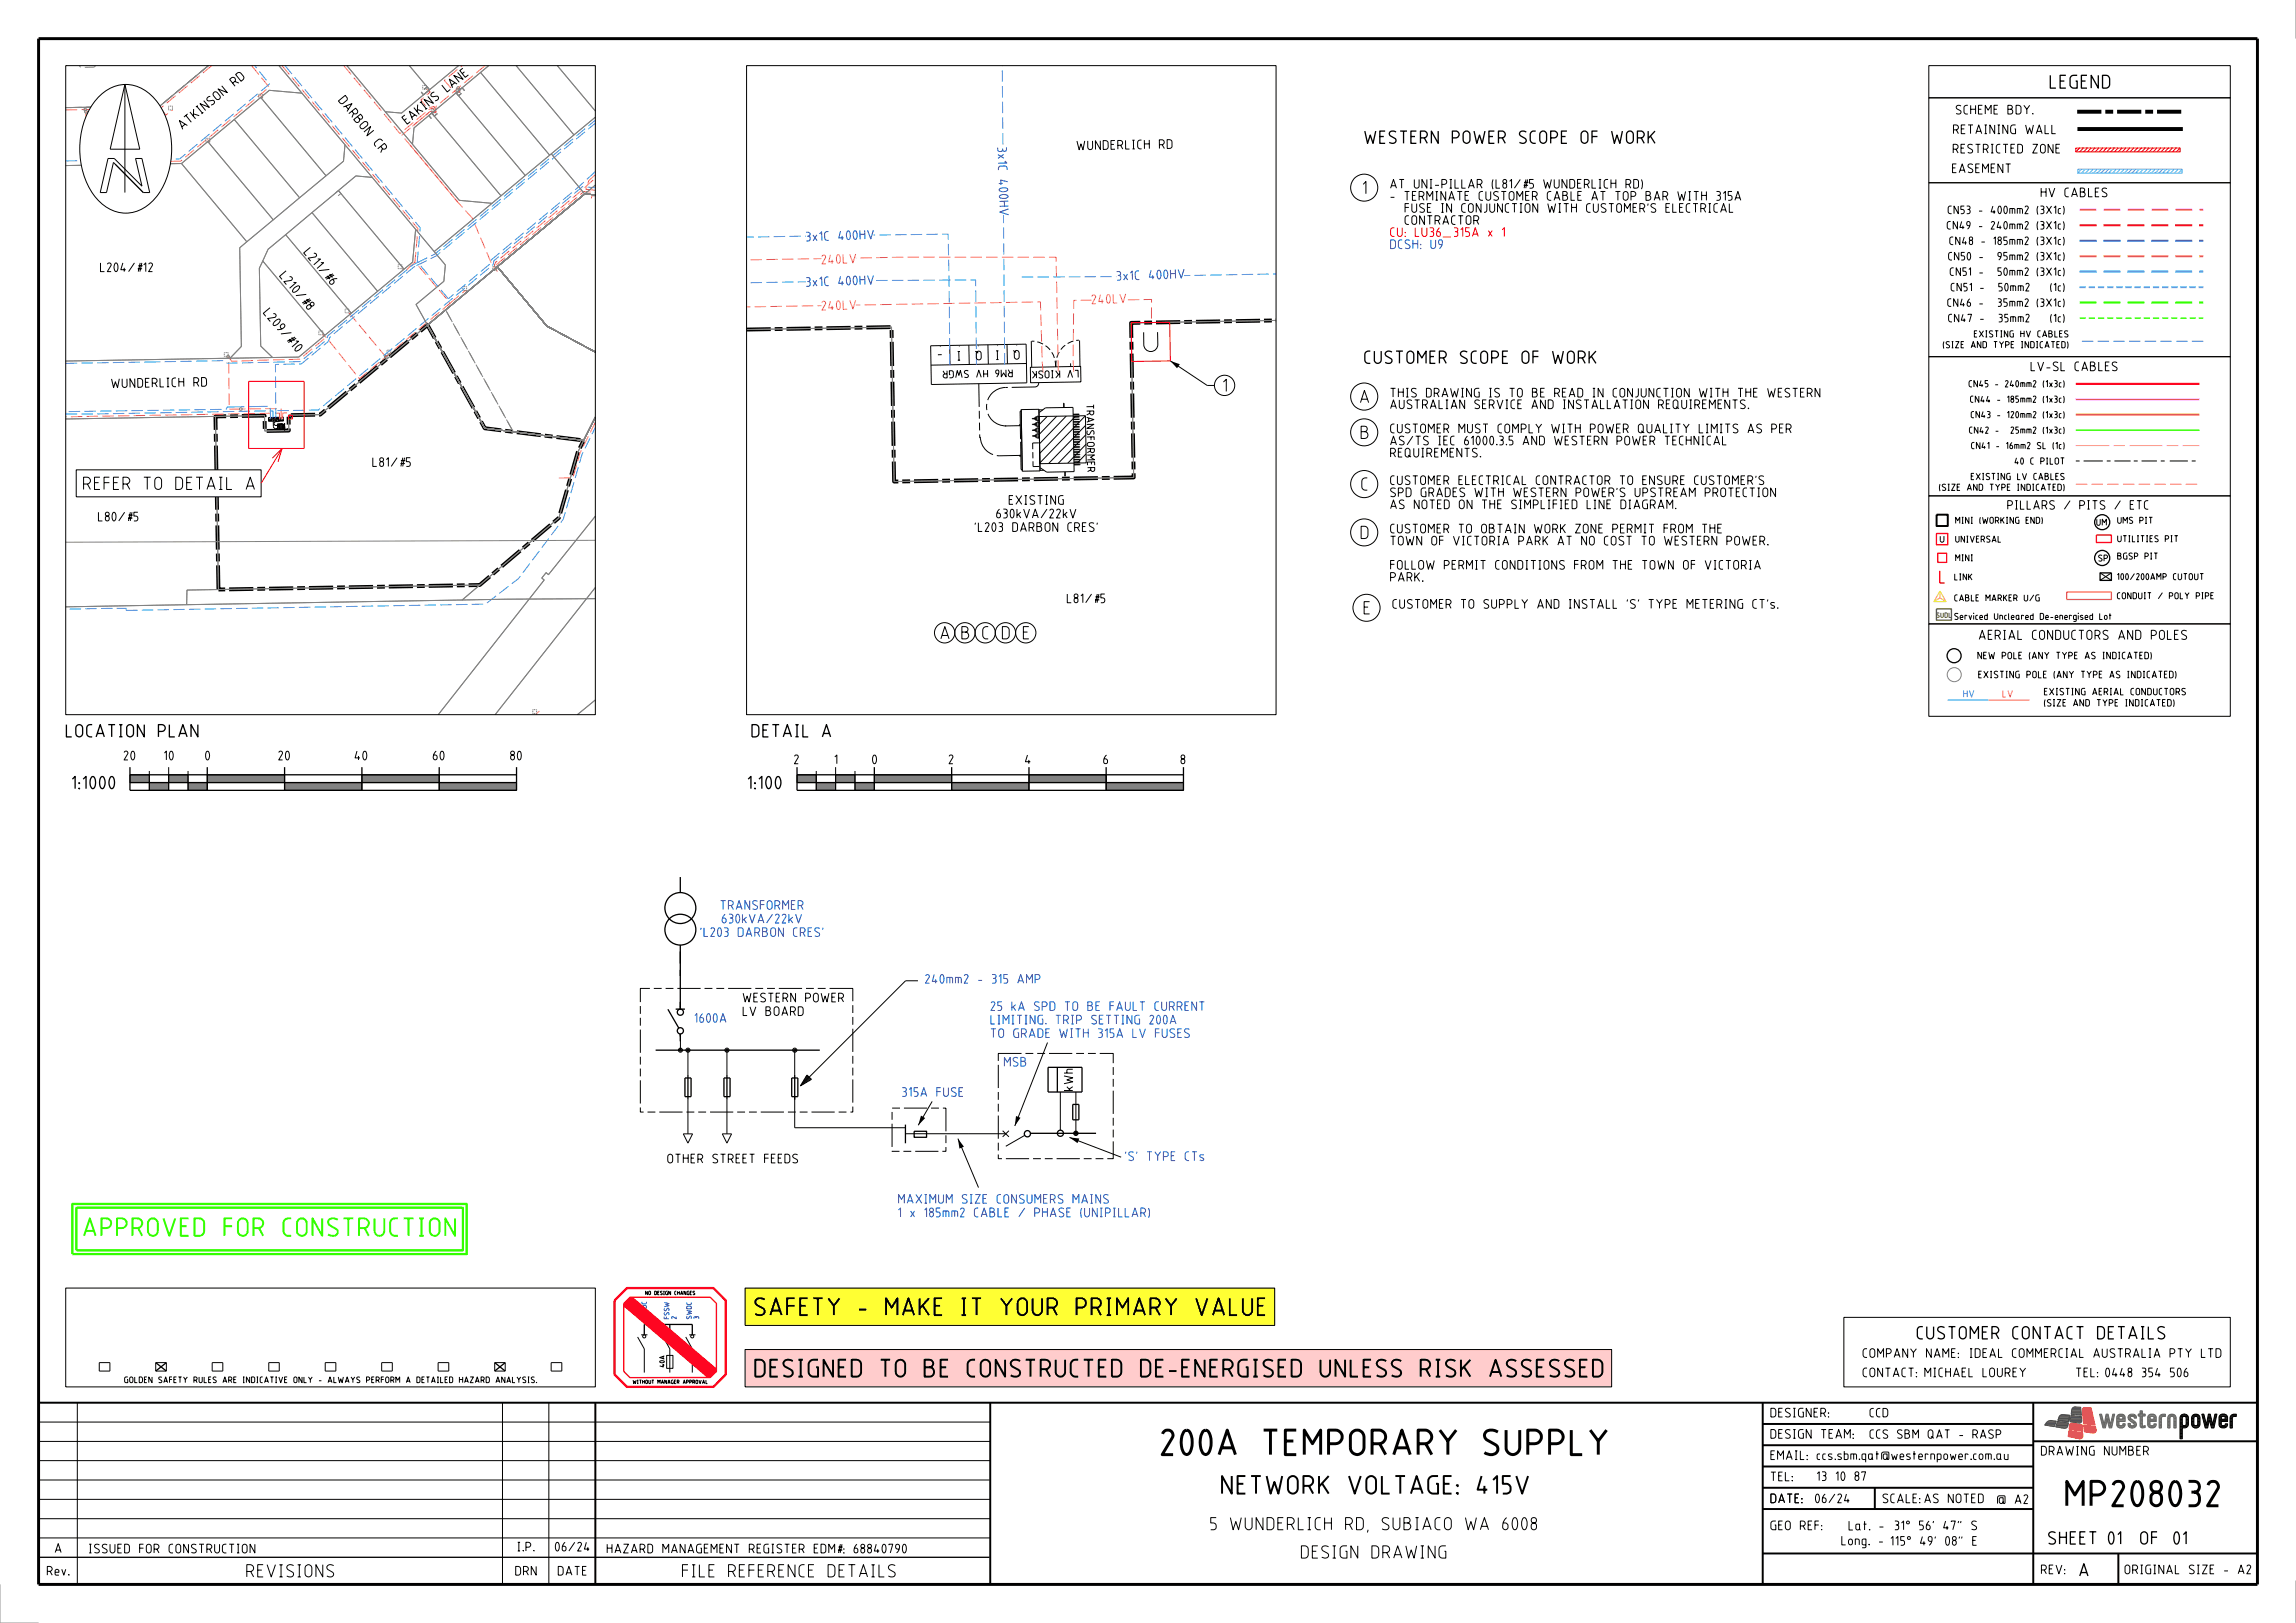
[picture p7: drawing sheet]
<svg xmlns="http://www.w3.org/2000/svg" width="594mm" height="420mm" viewBox="0 0 594 420" stroke-linecap="round" stroke-linejoin="round" font-family="sans-serif">
<defs><g id="words">
<g font-size="7">
<text x="286.1" y="376.7">200A TEMPORARY SUPPLY</text>
<text x="531.8" y="390">MP208032</text>
</g>
<text font-size="5" fill="#3f0" x="21.5" y="320">APPROVED FOR CONSTRUCTION</text>
<text font-size="5" x="298.5" y="386.7">NETWORK VOLTAGE: 415V</text>
<g font-size="4.8">
<text x="195.2" y="340.6">SAFETY - MAKE IT YOUR PRIMARY VALUE</text>
<text x="195.2" y="356.5">DESIGNED TO BE CONSTRUCTED DE-ENERGISED UNLESS RISK ASSESSED</text>
</g>
<text font-size="3.6" x="530.3" y="23">LEGEND</text>
<g font-size="3.5">
<text x="352.9" y="37.2">WESTERN POWER SCOPE OF WORK</text>
<text x="352.5" y="50.3">1</text>
<text x="352.9" y="94.2">CUSTOMER SCOPE OF WORK</text>
<text x="316.4" y="101.5">1</text>
<text x="351.8" y="104.4">A</text>
<text x="352" y="113.6">B</text>
<text x="21.5" y="126.8">REFER TO DETAIL A</text>
<text x="352.2" y="127">C</text>
<text x="352" y="139.5">D</text>
<text x="352.7" y="159">E</text>
<text x="243.2" y="165.5">A B C D E</text>
<text x="17" y="190.8">LOCATION PLAN</text>
<text x="194.4" y="190.8">DETAIL A</text>
<text x="18.6" y="204.3">1:1000</text>
<text x="193.4" y="204.3">1:100</text>
<text x="495.9" y="346.6">CUSTOMER CONTACT DETAILS</text>
<text x="297.2" y="396.1">5 WUNDERLICH RD, SUBIACO WA 6008</text>
<text x="529.9" y="399.7">SHEET</text>
<text x="545.3" y="399.7">01</text>
<text x="555.2" y="399.7">OF01</text>
<text x="321.1" y="403.4">DESIGN DRAWING</text>
<text x="537.9" y="408">A</text>
<text x="63.7" y="408.2">REVISIONS</text>
<text x="176.4" y="408.2">FILE REFERENCE DETAILS</text>
</g>
<text font-size="2.6" x="511.9" y="165.6">AERIAL CONDUCTORS AND POLES</text>
<g font-size="2.5">
<text x="60.8" y="22.5" transform="rotate(-39 60.8 22.5)">RD</text>
<text x="115.7" y="24" transform="rotate(-39 115.7 24)">LA NE</text>
<text x="87.4" y="26.1" transform="rotate(51 87.4 26.1)">DA RB ON</text>
<text x="506" y="29.6">SCHEME BDY.</text>
<text x="47.3" y="33.6" transform="rotate(-39 47.3 33.6)">A T KI NS ON</text>
<text x="105.4" y="32.3" transform="rotate(-39 105.4 32.3)">EA KI NS</text>
<text x="505.3" y="34.7">RETAINING WALL</text>
<text x="96.4" y="37.1" transform="rotate(51 96.4 37.1)">CR</text>
<text x="278.6" y="38.9" transform="rotate(-1 278.6 38.9)">WUNDERLI CH</text>
<text x="299.9" y="38.6" transform="rotate(-1 299.9 38.6)">RD</text>
<text x="505.2" y="39.7">RESTRICTED ZONE</text>
<text x="505" y="44.8">EASEMENT</text>
<text x="359.6" y="51.9">- TERMINATE CUSTOMER CABLE AT TOP BAR WITH 315A</text>
<text x="359.6" y="48.8">AT UNI-PILLAR (L81/#5 WUNDERLICH RD)</text>
<text x="528" y="51.1">HV CABLES</text>
<text x="361.3" y="58.2">CONTRACTOR</text>
<text x="361.3" y="55.1">FUSE IN CONJUNCTION WITH CUSTOMER'S ELECTRICAL</text>
<text x="78.4" y="65.5" transform="rotate(49 78.4 65.5)">L2</text>
<text x="25.9" y="70.4">L204/#12</text>
<text x="72.1" y="71.5" transform="rotate(49 72.1 71.5)">L2</text>
<text x="80.7" y="68.1" transform="rotate(49 80.7 68.1)">11/ #6</text>
<text x="74.4" y="74.2" transform="rotate(49 74.4 74.2)">10 / #8</text>
<text x="67.9" y="81.1" transform="rotate(49 67.9 81.1)">L2</text>
<text x="70.2" y="83.7" transform="rotate(49 70.2 83.7)">0</text>
<text x="71.4" y="85.1" transform="rotate(49 71.4 85.1)">9 / #10</text>
<text x="243.7" y="90.9" transform="rotate(179 243.7 90.9)">-</text>
<text x="248.5" y="90.8" transform="rotate(179 248.5 90.8)">I</text>
<text x="253.9" y="90.7" transform="rotate(179 253.9 90.7)">Q</text>
<text x="258.4" y="90.7" transform="rotate(179 258.4 90.7)">I</text>
<text x="263.8" y="90.6" transform="rotate(179 263.8 90.6)">Q</text>
<text x="28.8" y="100.4" transform="rotate(-1 28.8 100.4)">WUNDERLI CH</text>
<text x="50.1" y="100.1" transform="rotate(-1 50.1 100.1)">RD</text>
<text x="525.3" y="96.1">LV-SL CABLES</text>
<text x="359.6" y="105.9">AUSTRALIAN SERVICE AND INSTALLATION REQUIREMENTS.</text>
<text x="359.6" y="102.9">THIS DRAWING IS TO BE READ IN CONJUNCTION WITH THE WESTERN</text>
<text x="359.6" y="112.1">CUSTOMER MUST COMPLY WITH POWER QUALITY LIMITS AS PER</text>
<text x="359.6" y="118.4">REQUIREMENTS.</text>
<text x="359.6" y="115.3">AS/TS IEC 61000.3.5 AND WESTERN POWER TECHNICAL</text>
<text x="96.3" y="120.8">L81/#5</text>
<text x="359.6" y="125.5">CUSTOMER ELECTRICAL CONTRACTOR TO ENSURE CUSTOMER'S</text>
<text x="261" y="130.6">EXISTING</text>
<text x="359.6" y="131.8">AS NOTED ON THE SIMPLIFIED LINE DIAGRAM.</text>
<text x="359.6" y="128.6">SPD GRADES WITH WESTERN POWER'S UPSTREAM PROTECTION</text>
<text x="25.4" y="134.9">L80/#5</text>
<text x="252.1" y="137.6">'L203 DARBON CRES'</text>
<text x="257.7" y="134.1">630kVA/22kV</text>
<text x="359.6" y="141.2">TOWN OF VICTORIA PARK AT NO COST TO WESTERN POWER.</text>
<text x="359.6" y="138">CUSTOMER TO OBTAIN WORK ZONE PERMIT FROM THE</text>
<text x="359.6" y="147.4">FOLLOW PERMIT CONDITIONS FROM THE TOWN OF VICTORIA</text>
<text x="359.6" y="150.6">PARK.</text>
<text x="276" y="156.1">L81/#5</text>
<text x="360.2" y="157.5">CUSTOMER TO SUPPLY AND INSTALL 'S' TYPE METERING CT's.</text>
<text x="32" y="196.8">20</text>
<text x="42.4" y="196.8">10</text>
<text x="53.1" y="196.8">0</text>
<text x="72" y="196.8">20</text>
<text x="91.7" y="196.8">40</text>
<text x="112" y="196.8">60</text>
<text x="132" y="196.8">80</text>
<text x="205.4" y="197.8">2</text>
<text x="215.9" y="197.8">1</text>
<text x="225.6" y="197.8">0</text>
<text x="245.4" y="197.8">2</text>
<text x="265.2" y="197.8">4</text>
<text x="285.4" y="197.8">6</text>
<text x="305.4" y="197.8">8</text>
<text x="192.2" y="262.9">LV BOARD</text>
<text x="192.2" y="259.4">WESTERN POWER</text>
<text x="277.6" y="282.3" transform="rotate(-90 277.6 282.3)">kWh</text>
<text x="172.6" y="301.1">OTHER STREET FEEDS</text>
<text x="481.9" y="351.4">COMPANY NAME: IDEAL COMMERCIAL AUSTRALIA PTY LTD</text>
<text x="481.9" y="356.4">CONTACT:MICHAEL LOUREY</text>
<text x="537" y="356.4">TEL:0448 354 506</text>
<text x="458" y="366.8">DESIGNER:</text>
<text x="458" y="377.8">EMAIL:ccs.sbm.qat@westernpower.com.au</text>
<text x="458" y="372.3">DESIGN TEAM:</text>
<text x="528" y="376.7">DRAWING NUMBER</text>
<text x="458" y="383.3">TEL:</text>
<text x="470" y="383.2">13 10 87</text>
<text x="458" y="389">DATE: 06/24</text>
<text x="458" y="389">DATE:</text>
<text x="487" y="389">SCALE:</text>
<text x="497.8" y="389">AS NOTED</text>
<text x="516.6" y="389.2">@ A2</text>
<text x="458" y="396">GEO REF:</text>
<text x="14.2" y="401.9">A</text>
<text x="23" y="402">ISSUED FOR CONSTRUCTION</text>
<text x="133.8" y="401.5">I.P.</text>
<text x="143.6" y="401.5">06/24</text>
<text x="157" y="402">HAZARD MANAGEMENT REGISTER EDM#: 68840790</text>
<text x="476.4" y="399.9">Long. -115° 49' 08&quot; E</text>
<text x="478.2" y="396">Lat. -31° 56' 47&quot; S</text>
<text x="12.1" y="407.7">Rev.</text>
<text x="133.3" y="407.7">DRN</text>
<text x="144.3" y="407.7">DATE</text>
<text x="528" y="407.4">REV:</text>
<text x="549.6" y="407.4">ORIGINAL SIZE - A2</text>
</g>
<g font-size="2.5" fill="#0028fa">
<text x="258" y="38.1" transform="rotate(88 258 38.1)">3 x 1C</text>
<text x="258.3" y="46.5" transform="rotate(88 258.3 46.5)">4</text>
<text x="258.3" y="48.5" transform="rotate(88 258.3 48.5)">0</text>
<text x="258.4" y="50.3" transform="rotate(88 258.4 50.3)">0 HV</text>
<text x="208.5" y="62.5" transform="rotate(-2 208.5 62.5)">3 x 1C</text>
<text x="216.9" y="62.2" transform="rotate(-2 216.9 62.2)">4</text>
<text x="218.9" y="62.2" transform="rotate(-2 218.9 62.2)">0</text>
<text x="220.7" y="62.1" transform="rotate(-2 220.7 62.1)">0 HV</text>
<text x="359.6" y="64.4">DCSH: U9</text>
<text x="208.5" y="74.2" transform="rotate(-2 208.5 74.2)">3 x 1C</text>
<text x="216.9" y="74" transform="rotate(-2 216.9 74)">4</text>
<text x="218.9" y="73.9" transform="rotate(-2 218.9 73.9)">0</text>
<text x="220.7" y="73.8" transform="rotate(-2 220.7 73.8)">0 HV</text>
<text x="288.9" y="72.7" transform="rotate(-2 288.9 72.7)">3 x 1C</text>
<text x="297.2" y="72.4" transform="rotate(-2 297.2 72.4)">4</text>
<text x="299.3" y="72.3" transform="rotate(-2 299.3 72.3)">0</text>
<text x="301" y="72.3" transform="rotate(-2 301 72.3)">0 HV</text>
<text x="186.3" y="235.5">TRANSFORMER</text>
<text x="186.7" y="239">630kVA/22kV</text>
<text x="181.1" y="242.5">'L203 DARBON CRES'</text>
<text x="239.3" y="254.6">240mm2 - 315 AMP</text>
<text x="256.3" y="261.6">25 kA SPD TO BE FAULT CURRENT</text>
<text x="179.7" y="264.7">1600A</text>
<text x="256.3" y="268.6">TO GRADE WITH 315A LV FUSES</text>
<text x="256.3" y="265.1">LIMITING. TRIP SETTING 200A</text>
<text x="259.7" y="276">MSB</text>
<text x="233.4" y="283.9">315A FUSE</text>
<text x="291" y="300.4">'S' TYPE CTs</text>
<text x="232.3" y="311.5">MAXIMUM SIZE CONSUMERS MAINS</text>
<text x="232.3" y="315">1 x 185mm2 CABLE / PHASE (UNIPILLAR)</text>
</g>
<text font-size="2.5" fill="#f00" x="359.6" y="61.3">CU: LU36_315A x 1</text>
<g font-size="2.5" fill="#f66">
<text x="212.5" y="68.4" transform="rotate(-2 212.5 68.4)">2</text>
<text x="214.3" y="68.4" transform="rotate(-2 214.3 68.4)">4</text>
<text x="216.3" y="68.3" transform="rotate(-2 216.3 68.3)">0 LV</text>
<text x="212.5" y="80.4" transform="rotate(-2 212.5 80.4)">2</text>
<text x="214.3" y="80.3" transform="rotate(-2 214.3 80.3)">4</text>
<text x="216.3" y="80.2" transform="rotate(-2 216.3 80.2)">0 LV</text>
<text x="282.4" y="78.7" transform="rotate(-2 282.4 78.7)">2</text>
<text x="284.2" y="78.7" transform="rotate(-2 284.2 78.7)">4</text>
<text x="286.2" y="78.6" transform="rotate(-2 286.2 78.6)">0 LV</text>
</g>
<g font-size="2.4">
<text x="519.3" y="131.9">PILLARS / PITS / ETC</text>
<text x="483.7" y="366.8">CCD</text>
<text x="483.7" y="372.3">CCS SBM QAT - RASP</text>
</g>
<g font-size="2.2">
<text x="503.7" y="59.4">CN49 - 240mm2 (3X1c)</text>
<text x="503.9" y="55.4">CN53 - 400mm2 (3X1c)</text>
<text x="504.3" y="63.4">CN48 - 185mm2 (3X1c)</text>
<text x="504" y="67.4">CN50 -</text>
<text x="504.4" y="71.4">CN51 -</text>
<text x="515.5" y="67.4">95mm2 (3X1c)</text>
<text x="515.8" y="71.4">50mm2 (3X1c)</text>
<text x="504.7" y="75.4">CN51 -</text>
<text x="516.9" y="75.4">50mm2</text>
<text x="530.2" y="75.4">(1c)</text>
<text x="503.8" y="79.4">CN46 -</text>
<text x="504" y="83.4">CN47 -</text>
<text x="515.4" y="79.4">35mm2 (3X1c)</text>
<text x="516.5" y="83.4">35mm2</text>
<text x="530.1" y="83.4">(1c)</text>
</g>
<g font-size="2">
<text x="250.6" y="95.8" transform="rotate(179 250.6 95.8)">S WGR</text>
<text x="255.6" y="95.7" transform="rotate(179 255.6 95.7)">HV</text>
<text x="262" y="95.6" transform="rotate(179 262 95.6)">RM6</text>
<text x="274.2" y="95.8" transform="rotate(179 274.2 95.8)">KI OS K</text>
<text x="279" y="95.7" transform="rotate(179 279 95.7)">LV</text>
<text x="281" y="104.6" transform="rotate(89 281 104.6)">T RA NS FORMER</text>
</g>
<g font-size="1.9">
<text x="511.6" y="170.6">NEW POLE (ANY TYPE AS INDICATED)</text>
<text x="511.8" y="175.5">EXISTING POLE (ANY TYPE AS INDICATED)</text>
<text x="528.8" y="179.9">EXISTING AERIAL CONDUCTORS</text>
<text x="528.8" y="182.8">(SIZE AND TYPE INDICATED)</text>
</g>
<text font-size="1.9" fill="#39f" x="507.9" y="180.5">HV</text>
<text font-size="1.9" fill="#f66" x="518.1" y="180.5">LV</text>
<g font-size="1.8">
<text x="510.7" y="87.3">EXISTING HV CABLES</text>
<text x="502.7" y="90.1">(SIZE AND TYPE INDICATED)</text>
<text x="509.3" y="100.2">CN45 - 240mm2 (1x3c)</text>
<text x="509.7" y="104.2">CN44 - 185mm2 (1x3c)</text>
<text x="509.4" y="112.2">CN42 -</text>
<text x="509.9" y="108.2">CN43 - 120mm2 (1x3c)</text>
<text x="519.1" y="112.2">25mm2 (1x3c)</text>
<text x="510" y="116.2">CN41 - 16mm2 SL (1c)</text>
<text x="509.9" y="124.2">EXISTING LV CABLES</text>
<text x="521.2" y="120.2">40 C PILOT</text>
<text x="501.7" y="127">(SIZE AND TYPE INDICATED)</text>
<text x="505.9" y="135.5">MINI (WORKING END)</text>
<text x="542.4" y="136">UM</text>
<text x="547.8" y="135.5">UMS PIT</text>
<text x="505.9" y="140.4">UNIVERSAL</text>
<text x="547.8" y="140.3">UTILITIES PIT</text>
<text x="505.9" y="145.2">MINI</text>
<text x="542.9" y="145.3">SP</text>
<text x="547.8" y="144.8">BGSP PIT</text>
<text x="505.6" y="150.2">LINK</text>
<text x="505.6" y="155.6">CABLE MARKER U/G</text>
<text x="547.7" y="155">CONDUIT / POLY PIPE</text>
<text x="547.7" y="150.1">100/200AMP CUTOUT</text>
<text x="505.6" y="160.4">Serviced Uncleared De-energised Lot</text>
</g>
<text font-size="1.6" x="32.2" y="357.9">GOLDEN SAFETY RULES ARE INDICATIVE ONLY - ALWAYS PERFORM A DETAILED HAZARD ANALYSIS.</text>
<text font-size="1.3" fill="#329932" x="501" y="159.9">SUDL</text>
<g font-size="1.3" fill="#0028fa">
<text x="167.3" y="341.1" transform="rotate(-90 167.3 341.1)">SWDC</text>
<text x="169.2" y="341.1" transform="rotate(-90 169.2 341.1)">1</text>
<text x="173.1" y="341.3" transform="rotate(-90 173.1 341.3)">FSSW</text>
<text x="175" y="341.3" transform="rotate(-90 175 341.3)">2</text>
<text x="178.9" y="341.3" transform="rotate(-90 178.9 341.3)">SWDC</text>
<text x="180.8" y="341.3" transform="rotate(-90 180.8 341.3)">3</text>
</g>
<text font-size="1.3" x="171.9" y="353.8" transform="rotate(-90 171.9 353.8)">40A</text>
<g font-size="1">
<text x="167" y="335.1">NO DESIGN CHANGES</text>
<text x="163.7" y="358.1">WITHOUT MANAGER APPROVAL</text>
</g>
<g font-size=".3">
<text x="69.7" y="108.2" transform="rotate(179 69.7 108.2)">-</text>
<text x="70.2" y="108.2" transform="rotate(179 70.2 108.2)">I</text>
<text x="70.8" y="108.2" transform="rotate(179 70.8 108.2)">Q</text>
<text x="71.2" y="108.2" transform="rotate(179 71.2 108.2)">I</text>
<text x="71.7" y="108.1" transform="rotate(179 71.7 108.1)">Q</text>
</g>
<g font-size=".2">
<text x="70.4" y="108.7" transform="rotate(179 70.4 108.7)">S WGR</text>
<text x="70.9" y="108.7" transform="rotate(179 70.9 108.7)">HV</text>
<text x="71.6" y="108.6" transform="rotate(179 71.6 108.6)">RM6</text>
<text x="72.8" y="108.7" transform="rotate(179 72.8 108.7)">KI OS K</text>
<text x="73.3" y="108.7" transform="rotate(179 73.3 108.7)">LV</text>
<text x="73.5" y="109.5" transform="rotate(89 73.5 109.5)">T RA NS FORMER</text>
</g>
</g></defs>
<path d="M17 333.3h137v25.6h-137zM25.7 352.6h2.7v2.2h-2.7zM40.3 352.6h2.7v2.2h-2.7zM54.9 352.6h2.7v2.2h-2.7zM69.5 352.6h2.7v2.2h-2.7zM84.1 352.6h2.8v2.2h-2.8zM98.7 352.6h2.8v2.2h-2.8zM113.3 352.6h2.8v2.2h-2.8zM128 352.6h2.7v2.2h-2.7zM142.6 352.6h2.7v2.2h-2.7z" fill="none" stroke="#000" stroke-width=".26"/>
<path d="M53.6 200.5h20v2h-20z" fill="#828282"/>
<path d="M53.6 200.5h20v2h-20z" fill="none" stroke="#000" stroke-width=".26"/>
<path d="M73.6 202.5h20v2h-20z" fill="#828282"/>
<path d="M73.6 202.5h20v2h-20z" fill="none" stroke="#000" stroke-width=".26"/>
<path d="M93.6 200.5h20v2h-20z" fill="#828282"/>
<path d="M93.6 200.5h20v2h-20z" fill="none" stroke="#000" stroke-width=".26"/>
<path d="M113.6 202.5h20v2h-20z" fill="#828282"/>
<path d="M113.6 202.5h20v2h-20z" fill="none" stroke="#000" stroke-width=".26"/>
<path d="M48.6 202.5h5v2h-5z" fill="#828282"/>
<path d="M48.6 202.5h5v2h-5z" fill="none" stroke="#000" stroke-width=".26"/>
<path d="M43.6 200.5h5v2h-5z" fill="#828282"/>
<path d="M43.6 200.5h5v2h-5z" fill="none" stroke="#000" stroke-width=".26"/>
<path d="M38.6 202.5h5v2h-5z" fill="#828282"/>
<path d="M38.6 202.5h5v2h-5z" fill="none" stroke="#000" stroke-width=".26"/>
<path d="M33.6 200.5h5v2h-5z" fill="#828282"/>
<path d="M33.6 200.5h5v2h-5zM179.1 349.1v6.1" fill="none" stroke="#000" stroke-width=".26"/>
<path d="M166.7 342.7h12.4" fill="none" stroke="#000" stroke-width=".34"/>
<path d="M226.2 200.5h20v2h-20z" fill="#828282"/>
<path d="M226.2 200.5h20v2h-20z" fill="none" stroke="#000" stroke-width=".26"/>
<path d="M246.2 202.5h20v2h-20z" fill="#828282"/>
<path d="M246.2 202.5h20v2h-20z" fill="none" stroke="#000" stroke-width=".26"/>
<path d="M266.2 200.5h20v2h-20z" fill="#828282"/>
<path d="M266.2 200.5h20v2h-20z" fill="none" stroke="#000" stroke-width=".26"/>
<path d="M286.2 202.5h20v2h-20z" fill="#828282"/>
<path d="M286.2 202.5h20v2h-20z" fill="none" stroke="#000" stroke-width=".26"/>
<path d="M221.2 202.5h5v2h-5z" fill="#828282"/>
<path d="M221.2 202.5h5v2h-5z" fill="none" stroke="#000" stroke-width=".26"/>
<path d="M216.2 200.5h5v2h-5z" fill="#828282"/>
<path d="M216.2 200.5h5v2h-5z" fill="none" stroke="#000" stroke-width=".26"/>
<path d="M211.2 202.5h5v2h-5z" fill="#828282"/>
<path d="M211.2 202.5h5v2h-5z" fill="none" stroke="#000" stroke-width=".26"/>
<path d="M206.2 200.5h5v2h-5z" fill="#828282"/>
<g fill="none" stroke="#000" stroke-width=".26">
<path d="M240.8 89.5l24.7-.4 .1 10-24.7 .4zM243.2 89.7h.1M245.7 89.4l.1 5M248.2 89.6h.1M250.6 89.3l.2 5M255.6 89.2l.1 5M258.1 89.4h.1M260.5 89.2l.1 4.9M265.6 94.1l-24.8 .4M266.6 95.1l13-.3v4l-13 .2zM266.8 88.3l.1 6.7M279.3 88.1l.1 6.8"/>
<path d="M299.5 86v3.1a1.82 1.82 0 0 1-1.8 1.9 1.82 1.82 0 0 1-1.8-1.8v-3.2M69.5 108h2.4v1h-2.4zM69.7 108.1h.1M70 108v.5M70.2 108h.1M70.4 108v.5M70.9 108v.5M71.2 108h.1M71.4 108v.5M71.7 108h.1M71.7 110.1h.1M71.8 110.9h.1"/>
<path d="M71.8 110.1h.1M71.8 109.7v.7M71.8 110.5v.7M71.8 109.7h.4l.1 1.6h-.5zM71.8 110.4h.1M71.8 110.5h.1M71.9 108.5h-2.4M72 108.6h1.3v.4h-1.3zM72 107.9l.1 .7M72.2 109.7h.2M72.2 109.9l1.2-.1 .1 1.3h-1.2zM72.2 109.8l.9-.2 .1 1.7-.9-.1"/>
<path d="M72.4 111.2l-.1 .1M72.5 109.9l-.3 .2M72.7 109.8l-.5 .5M72.9 109.5v.1M72.9 109.5h.1M72.9 111.3v.1M73 109.8l-.8 .8M73.1 109.8h.2M73.1 109.9h.2M73.1 110.1h.2M73.1 110.2h.2M73.1 110.3h.2"/>
<path d="M73.1 110.6h.2M73.1 110.5h.2M73.1 110.4h.2M73.2 110.7h.1M73.2 110.8h.1M73.2 110.9h.1M73.2 111h.1M73.2 111.1h.1M73.2 109.8l-.9 1M73.3 109.9h.1M73.3 110h.1M73.3 109.8h.1"/>
<path d="M73.3 110h-.2h.2M73.3 109.8v1.2M73.3 110.8l-.1 .1h.1M73.3 111h-.1M73.3 110.1h.1M73.3 110.2h.1M73.3 110.3h.1M73.3 110.6h.1M73.3 110.7h.1M73.3 110.8h.1M73.3 110.9h.1M73.3 110.8v.1"/>
<path d="M73.3 111h.1M73.3 111.1h.1M73.3 110.5h.1M73.3 110.4v.1M73.3 110.4h.1M73.3 107.9v.7M73.4 109.8l-1.1 1.3M73.4 110.3l-.7 .8M73.4 110.1l-.9 1M73.5 110.6l-.5 .5M73.5 110.8l-.3 .3M75 107.7l.1 .5 .2-.5"/>
<path d="M263.9 109.8l-.2 .3 .2 .1M264.1 117.8l-.3 .1v.2h.3M264.2 106.4h-.3l.1 7.2h.3M264.3 114.4h-.2l.1 7.1h.3M268.7 105.9h.1M268.8 105.9l.3 16M268.8 106h.1M268.8 105.9l-4.6 .1 .3 15.9h4.6M268.8 107.8l12-.2 .2 12.2-12 .2zM268.9 106.7l1.6-1.2 7.1-.1 .3 16.6-7.1 .2-1.7-1.1M268.9 106.1h.9M270.9 107.8l-2 2.1"/>
<path d="M273.4 107.7l-4.5 4.6M275.2 105.5v-1.2l.1 1.2M275.9 107.7l-6.9 7.1M277.6 107.2h1.6l-1.6 .1M277.6 107.8l1.6 .1M277.6 108.5h1.6l-1.6 .1M277.6 109.1l1.6 .1M277.7 109.8h1.5M277.7 110.4h1.6l-1.6 .1M277.7 111.1h1.6M277.7 111.7h1.6M277.7 113h1.6"/>
<path d="M277.7 112.4h1.6M277.7 114.3l1.6 .1-1.6 .1M277.7 113.7h1.6M277.7 115h1.6M277.8 115.6l1.5 .1M277.8 116.3h1.5l-1.5 .1M277.8 116.9l1.6 .1M277.8 118.2l1.6 .1h-1.6M277.8 118.9h1.6l-1.6 .1M277.8 117.6h1.5M277.8 119.5l1.6 .1h-1.6M278.3 107.6l-9.3 9.7"/>
<path d="M279.2 107.9l-1.6 .1M279.2 107.9h.1M279.2 109.2h.1M279.2 109.8h.1M279.2 109.2h-1.6M279.2 109.8l-1.5 .1M279.3 111.1h.1M279.3 111.7v.1M279.3 111.1l-1.6 .1M279.3 111.8h-1.6M279.3 112.4h.1M279.3 113.7l-1.6 .1"/>
<path d="M279.3 113.1l-1.6 .1M279.3 112.4l-1.6 .1M279.3 113v.1M279.3 113.7h.1M279.3 115l-1.6 .1M279.3 115h.1M279.3 117.7h-1.5M279.3 115.7l-1.5 .1M279.3 117.6h.1M279.3 115.7h.1M279.4 117h.1M279.4 117.6l-.1 .1"/>
<path d="M279.4 117h-1.6M279.4 117.6h.1M279.4 118.3h.1M280.8 107.6l-11.8 12.2M280.9 110l-9.6 10M280.9 112.5l-7.1 7.4M281 115l-4.8 4.9M281 117.5l-2.3 2.3M269 121.9h.1M269.1 121.8h.1M270.1 121.7h-1M275.5 122.1l.1 1.1v-1.1"/>
<path d="M277.8 120.2h1.6M279.4 120.2l-1.6 .1M279.4 120.2h.1M38.6 199.5v5M43.6 198.5v6M48.6 199.5v5M206.2 200.5h5v2h-5zM477 340.9h100v18h-100z"/>
</g>
<g fill="none" stroke="#000" stroke-width=".26" stroke-dasharray="1.6 .8" stroke-linecap="butt">
<path d="M273.1 95a6.2 6.2 0 0 0-6.2-6.7M273.2 94.9a6.2 6.2 0 0 1 5.9-6.9M72.1 110.4h.1M72.1 110.2h.1M72.1 110h.1M72.1 110.1v-.1M72.1 109.9h.1M72.1 110.5v.6M72.1 110.5h.1M72.1 111.1h.2M72.1 110.3h.1M72.1 110.4v-.1"/>
<path d="M72.2 109.9h-.1M72.2 110.4v-.1M72.2 110.3v.1M72.2 110.4h-.1M72.2 110.2h-.1M72.2 110.2v.1M72.2 110.3v-.1M72.2 110.1h-.1M72.2 110v.1M72.2 110.1v-.1M72.2 109.9v.1M72.2 109.9v-.1"/>
<path d="M72.2 109.9h.1M72.2 110h.1M72.2 110v-.1M72.3 110.4h-.1M72.7 108.6l-.2-.5-.4-.2M72.7 108.6a.61 .61 0 0 1 .6-.7M267.1 108.3l.8-.1M267.1 108.4v-.1M267.1 111.3l.9-.1M267.1 111.4v-.1M267.1 109.8h.9M267.1 109.9v-.1"/>
<path d="M267.1 112.9v-.1M267.1 112.8h.9M267.2 114.6l.1 6.1M267.2 114.6h1.8M267.7 108.2v-.1M267.7 108.5v-.1M267.7 108.1h.2M267.7 109.8v-.2M267.7 110v-.1M267.7 109.6h.2M267.7 112.6h.3M267.7 111.2v-.1"/>
<path d="M267.7 111.5v-.1M267.7 111.1h.2M267.8 113v-.1M267.8 112.8l-.1-.2M267.9 109.6h.1M267.9 110h-.2M267.9 108.5h-.2M267.9 111.1h.1M267.9 111.5h-.2M267.9 108.4h-.8M267.9 108.7h.1M267.9 108.6v-.1"/>
<path d="M267.9 108.7v-.8M268 113h-.2M268 109.9h-.9M268 110.2v.1M268 110h-.1M268 110.2v-.8M268 107.9h-.1M268 107.9l.2-.1M268 113.2v-.8M268 113.2l.1 .1M268 112.9h-.9M268 111.4h-.9"/>
<path d="M268 111.6l-.1-.1M268 111.7v-.8M268 110.3h.2M268 109.4l.2-.1M268 108.7l.2 .1M268 112.4l.3-.1M268 111.7l.3 .1M268 110.9l.2-.1M268.1 113.3h.2M268.2 109.4h.1M268.2 109.3v1M268.2 107.8v1"/>
<path d="M268.2 110.9h.1M268.2 111.7h.1M268.2 110.8l.1 1M268.2 110.2h.1M268.2 107.9h.1M268.3 112.3v1M268.3 107.9l.1-.2M268.3 108.7h-.1M268.3 108.7l.1 .2M268.3 110.9l.2-.2M268.3 109.4l.1-.2M268.3 110.2l.2 .2"/>
<path d="M268.3 112.4l.2-.2M268.3 111.7l.2 .2M268.4 113.3l.1 .1M268.4 113.3l-.1-.1M268.4 108.9h.1M268.5 107.7h-.1M268.5 113.4h.1M268.5 110.6v.1M268.5 109.2h-.1M268.5 110.4h.1M268.5 108.3v.6M268.5 108.3v-.6"/>
<path d="M268.6 112.2h-.1M268.6 111.9h-.1M268.6 110.7l-.1-.1M268.6 109.8v.6M268.6 109.8v-.6M268.6 109.2h-.1M268.6 112.8v-.6M268.6 112.8v.6M268.6 111.3v.6M268.6 111.3v-.6M268.7 107.8l-.2 .1M268.7 107.8h.1"/>
<path d="M268.8 110.8l-.2 .1M268.8 110.3l-.2-.1M268.8 109.2l-.2 .2M268.8 108.8l-.3-.1M268.8 108.8h.1M268.8 109.2h.1M268.8 110.3h.1M268.8 110.8h.1M268.8 112.2l-.2 .2M268.8 111.8l-.2-.1M268.8 111.8h.1M268.8 112.2h.1"/>
<path d="M268.9 113.3l-.3-.1M267.3 120.7h1.8"/>
</g>
<g fill="none" stroke="#000" stroke-width=".26" stroke-dasharray="6 1 2 1 2 1" stroke-linecap="butt">
<path d="M253.2 99.3l.3 14M268.7 99.1a.97 .97 0 0 1-.9 1M277 94.9v-.9M70.7 109v1.4M70.7 110.4l.5 .5M71.2 110.9h.6M71.4 110.1h-.3l-.2-.5M71.4 109.1l-.4 .3-.1 .2M71.8 110.1h-.4M72.1 109.1h-.7M72.2 109l-.1 .1M73.1 108.6v-.1"/>
<path d="M253.6 113a5 5 0 0 0 5.1 5M258.7 118l5.4-.2M260.1 100.3a4.9 4.9 0 0 0-4.9 5.1M260.3 110.2a5 5 0 0 1-5.1-4.9M263.9 110.2h-3.9M267.8 100.1l-7.7 .2"/>
</g>
<path d="M193.1 85.3l37.5-.7 .7 40 62-1-.7-40 37.5-.7M56.5 152.6l-.8-44.8 12.7-.3 .1 4 6.2-.1-.1-4 8.2-.1 27.8-23.2 14.8 26.7 25.6 3.2-1.5 3-4.9 17-20.5 17.4-67.6 1.2" fill="none" stroke="#000" stroke-width="1" stroke-dasharray="6.3 1 2 1" stroke-linecap="butt"/>
<g fill="none" stroke="#f66" stroke-width=".26" stroke-dasharray="3 1.1" stroke-linecap="butt">
<path d="M54.8 17l-13.2 11-7.3 .2M65.1 17l4.5 5.6-22.9 19.1-24.3 .4-.2-13.2M73 17l35.1 42.2-.7 8.6 9.1 10.6-23.5 19.6-8.5-10.7-1-.7M88.9 17l14.6 17.6 7.4-6.3 1.1-.3 .7 1.1M125.5 17l-12.7 10.6-.1 1.5M17 28.5l5-.2M22 28.3h8.9v-1.6M22.2 28.9l9.3-.1-.1-2.1M32.5 26.7v1.6l1.8-.1M41.6 28l1.3 1.8 1.7-1.3M54.3 36.8l-.7-.8M67.9 25.3l-.6-.8"/>
<path d="M106.3 37.7l12.1 14.5M111.3 28.8l-4.6 3.8M112.7 29.2l-1.4-.4-7.3 6.2 14.4 17.2 3.8 4.2 5 11.8 1.3 1.9M112.7 29.1l-.4-1.6-1.7 .5-1.7-2.1 2.4-2.1-1-.7M118.5 22.8l.5 1.1-1.5-.2-2.6-2.9 4.7-3.8M153 51.4l.1-.8 .9 .1M154 49.2l-2.4-.2 .7-2.2 1.7-1.6M107.4 67.8l-2.5 2.3-.9-.6M116.5 78.4l3.7-3.1M120.2 75.3l.5-.1M128.3 68.6l22.8-19.1 2.9 .3M128.5 70.1l-.6-1.5 .4-.8 22.2-18.5 3.5-3.2"/>
<path d="M128.5 70l.2 .3M59 92.3l1 1.2 17.5-.5 6.5-5.5-.5-.8M90.3 80.9l9.5 11.4M101.1 91.6l-.2-.2M269.8 96.5l-.6-18.4-76.1 1.3M273.8 96.1l-.6-29.5h-39.1l-41 .7M277.8 96.2l-.2-2.9 .2-15.6 20.1-.2v5.9M62.3 105.9h-3l-.3-13.6M72.4 108.7l-.1-1.8-55.3 1M72.7 108.7v-3l-10.4 .2M73.2 108.7l-.1-1.8 2.1-.1v.6M154 109.3l-3.9 7.9-1.9 6.5h-3.8"/>
<path d="M138.9 184.9l-.1-.3"/>
</g>
<g fill="none" stroke="#828282" stroke-width=".26">
<path d="M53.9 17l-12.5 10.4-24.4 .5M144.2 17l9.8 11.7M43.6 27.8v.3M43.6 28.3l.2 .2M43.8 27.5l-.2 .1M44 27.5h.3M44 28.5h.3M44.4 27.5l.2 .1M44.6 27.8v.3M44.6 28.3l-.2 .2M53.3 36.1v.3M53.3 36.6l.1 .2"/>
<path d="M53.4 35.8l-.1 .1M53.6 35.8h.3M53.6 36.8h.3M53.8 36.6l6.8-5.7 16.9 20.3-6.8 5.7zM54.1 35.8l.2 .1M54.3 36.1v.3M54.3 36.6l-.2 .2M60.6 30.9l6.9-5.7 16.8 20.3-6.8 5.7zM67 24.7v.3M67 25.2l.1 .1M67.1 24.4l-.1 .1M67.3 24.4h.3"/>
<path d="M67.3 25.3h.3M67.5 25.2l2.2-1.8 8.4 .7 11.2 13.4-.4 4.2-4.6 3.8zM67.8 24.4l.1 .1M67.9 24.7v.3M67.9 25.2l-.1 .1M107.1 33.1l4.6-3.8 17.9 21.4-2.3 1.9-8.5-.8-12.1-14.5zM109.4 22.4v.4M109.5 22.1l-.1 .1M109.7 22.1h.3M110.2 22.1l.1 .1M110.3 22.4v.4M111.7 29.3l6.3-5.3 17.9 21.4-6.3 5.3z"/>
<path d="M118 24l6.3-5.2 17.9 21.4-6.3 5.2zM17 42.8l30-.5 22.7-18.9 8.4 .7-5.9-7.1 40.1 48.1 15-12.5-8.5-.8-29.1-34.8 10 11.9 4.2 .4 7.2-6.1-5.2-6.2 5.2 6.2 7.5-6.2-14.7 12.3-4.2-.4 7 8.4 .4-4.2 19.3-16.1-2.1 1.8 17.9 21.4 6.3-5.3-15-17.9 15 17.9 5.5-4.6-11.4 9.5 8.7 10.4 2.7-2.3-2.7 2.3 2.7 .2-2.7-.2-22.6 18.8 12.8 15.4 12.5 6.7-12.5-6.7-12.8-15.4-18.1 15.1 14.8 26.7 25.6 3.2 3-6.1-4.5 9.1-4.9 17-25 21.3 34.4-.4-23.2 .2-113.8 1.9 31.3-.5 .1-3.8 8.1-.1-.8-44.8-38.7 .6 51.4-.9 .1 4 6.2-.1-.1-4 8.2-.1 27.8-23.2-3-5.3 7.2-6 .4-4.2-7.7-9.2-.7 8.4-29.5 24.6-60.3 1 42.5-.7 2.9-3-.4-25.6 1.9-1.5-16.9-20.3zM47 42.3l6.8-5.7 16.9 20.3-6.8 5.7zM80.7 55l6.9-5.7 16.9 20.4-6.8 5.7zM87.6 49.3l4.5-3.8 4.2 .4 11.2 13.5-.7 8.4-2.3 1.9zM62 64.1l26.9-22.4 .4-4.2 7 8.4-4.2-.4-22.7 19-2.3 4.9 .4 20.2 3 2.9-11 .2 2.9-3zM68 67.5l16 19.3-6.7 5.6-6.8 .1-3-2.9-.4-20.2zM69.4 64.5l4.5-3.8 17 20.4-6.9 5.7-16-19.3zM73.9 60.7l6.8-5.7 17 20.4-6.8 5.7zM89.4 80l-.1 .1M89.6 80h.3M90.1 80l.2 .1"/>
<path d="M103 68.8v.4M103 69.3l.2 .2M103.2 68.5l-.2 .2M103.4 68.5h.3M103.4 69.5h.3M103.9 68.5l.1 .2M104 68.8v.4M104 69.3l-.1 .2M112.3 65.1l30.3-25.3 8.7 10.4-40.7 33.9-3-5.3 7.2-6 .4-4.2zM119.7 74.5v.3M119.7 75l.2 .2M119.9 74.2l-.2 .1"/>
<path d="M120.1 74.2h.3M120.1 75.2h.3M120.6 74.2l.1 .1M120.7 74.5v.3M120.7 75l-.1 .2M127.5 69.3v.4M127.5 69.8l.2 .2M127.7 69l-.2 .1M127.8 69h.4M127.8 70h.4M128.3 69l.2 .1M128.5 69.3v.4"/>
<path d="M128.5 69.8l-.2 .2M58 91.6v.3M58 92.1l.2 .1M58.2 91.2l-.2 .2M58.3 91.2h.4M58.3 92.2h.4M58.8 91.2l.2 .2M59 91.6v.3M59 92.1l-.2 .1M82.5 86v.3M82.5 86.4l.2 .2M82.7 85.6l-.2 .2"/>
<path d="M82.8 85.6h.3M82.8 86.6h.3M83.3 85.6l.2 .2M83.5 86v.3M83.5 86.4l-.2 .2M89.3 80.3v.3M89.3 80.8l.1 .1M89.6 80.9h.3M90.3 80.3v.3M90.3 80.8l-.2 .1M100.1 90.9v.4M100.1 91.4l.2 .2"/>
<path d="M100.3 90.6l-.2 .2M100.4 90.6h.4M100.4 91.6h.4M101 90.6l.1 .2M101.1 90.9v.4M101.1 91.4l-.1 .2M330.1 82.9l-37.5 .7 .7 40-62 1-.7-40-37.5 .7M55.7 107.8l12.7-.3 .1 4 6.2-.1-.1-4 8.2-.1 27.8-23.2 14.8 26.7 25.6 3.2-1.5 3-4.9 17-20.5 17.4-67.6 1.2zM154 133.6l-12.1 15.1-.6-.5-1.1 1.4 .6 .5-27.4 34.8M154 139.8l-137 .5M48.4 152.7l75.7-1.3-4.5 3.9-71.3 1.2zM154 152l-25.9 32.9"/>
<path d="M137.8 184v.3M137.8 184.5l.2 .1M138 183.6l-.2 .2M138.1 183.6h.4M138.1 184.6h.4M138.7 183.6l.1 .2M138.8 184v.3M138.8 184.5l-.1 .1M154 181.1l-4.6 3.8"/>
<circle cx="22" cy="28.3" r=".36"/>
<circle cx="22.2" cy="28.9" r=".36"/>
<circle cx="34.3" cy="28.2" r=".36"/>
<circle cx="59" cy="92.3" r=".36"/>
<circle cx="99.8" cy="92.3" r=".36"/>
<circle cx="62.3" cy="105.9" r=".36"/>
</g>
<g fill="none" stroke="#39f" stroke-width=".26" stroke-dasharray="3 1.1" stroke-linecap="butt">
<path d="M17 41.6l29.5-.5 23.2-19.4-3.8-4.7M154 44.4l-4.3 3.9-22.6 18.9v.8l-11.1 9.3M107.8 68.7l5-2.5 41.2-34.3M107.9 68l4.6-2.3 41.5-34.6M116 77.3l-8.1-9.5 .8-8.8-35-42M219.4 60.9l-26.3 .5M264.3 71.7l28.1-.1 37.7-.7M17 94l21.5-.3M38.5 93.7l19.6-.4 .6 .7 19-.4 6.6-5.5 .5-1.2 22-18.3 1.1-.6M245.7 94.5l-.4-33.9-25.9 .3M252.6 94.4l-.2-22-25.2 .2-34.1 .6M259.9 94.3l-.6-77.3"/>
<path d="M17 107.1l5.8 .1M61 105.3h-2.2l-.3 .6-41.5 .6M67.3 105.2l-6.3 .1M70 108.5l-.1-3.4-2.6 .1M70.6 108.5v-2.2l-47.8 .9M71.4 108.5l-.1-14.2 6.7-.1 6.8-5.7 .6-1.3 21.7-18.1 .7-.4M71.8 106.2l10.6-.1 45.2-37.6 .2-1 22.9-19.2 3.3 .3M32.6 158l93-1.7 8.5-6.6 11.6-15.3 4.9-16.9 3.4-6.9M32.6 158v-.6l-15.6 .2"/>
</g>
<path d="M31.6 26l.9 .7M31.6 26l-.2 .7M31.6 26l-.7 .7M31.6 26l.4 .7v.4M128.5 70v.1M58.9 92.2l.1 .1M83.5 86.6v.1M139.6 184l-.8 .6" fill="none" stroke="#f66" stroke-width=".26"/>
<path d="M24.8 17l-.5 .4h-3.4l-.4-.4M53.9 17l-12.5 10.4-24.4 .5M28.1 27.3l-.1 .3-2.7 .1 .1-.7 2.7-.1v.4M111.1 23.2l-1.5 1.3-.7-.7 1.6-1.3 .6 .7M86.8 50l.8-.7 .6 .8-.8 .6-.6-.7M125.4 110.8l-14.8-26.7 4.7-3.9 17.5 31.5-7.4-.9M132.8 111.7l-7.4-.9-14.8-26.7 4.7-3.9 17.5 31.5" fill="none" stroke="#828282" stroke-width=".26" stroke-dasharray="3 1.1" stroke-linecap="butt"/>
<path d="M292.6 83.6l10-.2 .2 10-10 .1zM74.6 107.4h1v1h-1z" fill="none" stroke="#f00" stroke-width=".26"/>
<path d="M33.6 198.5v6h100v-6M53.6 198.5v6M73.6 198.5v6M93.6 198.5v6M113.6 198.5v6M33.6 200.5h100M33.6 202.5h100" fill="none" stroke="#000" stroke-width=".34"/>
<path d="M192.8 333.3h137v9.7h-137z" fill="#ff3"/>
<path d="M192.8 333.3h137v9.7h-137z" fill="none" stroke="#000" stroke-width=".26"/>
<path d="M192.8 349.2h224.1v9.7h-224.1z" fill="#fcc"/>
<g fill="none" stroke="#000" stroke-width=".26">
<path d="M302.8 93.4l9.5 6.3h1.9M165 346l1.7 3.1v6.1M165.9 345.4h1.6M171.6 346l1.7 3.1v6.1M172.5 350.7h1.6v3.4h-1.6zM172.5 345.4h1.6M177.4 346l1.7 3.1M178.3 345.4h1.6M192.8 349.2h224.1v9.7h-224.1zM10 368h246.2M10 373h246.2M10 378h246.2"/>
<path d="M20 363v47M130 363v47M142 363v47M564 372.2h.6M564 372h.6M564 371.7h.6M564 371.6h.6M564 371.4h.6M564 371.1h.6M564 371h.6M564 370.8h.6M564 370.5h.6"/>
<path d="M564 370.4h.6M564 370.2h.6M564 369.9h.6M564 369.8h.6M564 369.6h.6M564 369.3h1.7M564 369.2h2M564 369h2.1M564 368.7h.7M564 368.6h.6M564 368.4h.6M564 368.1h.6"/>
<path d="M564 368h.6M564 367.8h.6M564 367.5h.6M564 367.3h.6M564 367.2h.6M564 366.9h.6M564 366.7h.6M564.1 366.6h.8M564.2 366.3h1.8M564.3 366.2a1.1 1.1 0 0 1 1.2-.2 1.1 1.1 0 0 1 .7 1v1.5a1.1 1.1 0 0 1-1.6 .9v2.9h-.6v-5.4zM564.4 366.1h1.4M564.6 366.7l.4-.1 .5 .1 .1 1.8-.2 .4-.8-.2z"/>
<path d="M564.9 366h.4M565.2 366.6h.9M565.5 368.7h.7M565.5 366.7h.7M565.6 368.6h.6M565.6 368.4h.6M565.6 368.1h.6M565.6 368h.6M565.6 367.8h.6M565.6 367.5h.6M565.6 367.3h.6M565.6 367.2h.6"/>
<path d="M565.6 366.9h.6M567 368.7h.6M567 368.5h.6M567 368.3h.6M567 368.1h.6M567 367.9h.6M567 367.7h.6M567 367.5h.6M567 367.3h.6M567 367.1h.6M567 366.9h.6M567 366.7h.7"/>
<path d="M567.1 368.9h.7M567.1 366.5h2M567.2 369.1h1.8M567.2 366.3h1.7M567.3 366.2a1.11 1.11 0 0 1 1.2-.2 1.11 1.11 0 0 1 .7 1v1.5a1.1 1.1 0 0 1-1.1 1 1.1 1.1 0 0 1-1.1-1v-1.6zM567.3 369.3h1.6M567.5 366.1h1.2M567.6 366.7l.4-.1 .5 .1 .1 1.8-.2 .4-.8-.2zM567.7 369.5h.8M568.4 368.9h.7M568.5 366.7h.6M568.5 368.7h.7"/>
<path d="M568.6 368.5h.6M568.6 368.3h.6M568.6 368.1h.6M568.6 367.9h.6M568.6 367.7h.6M568.6 367.5h.6M568.6 367.3h.6M568.6 367.1h.6M568.6 366.9h.6M569.6 366h.6l.6 2.7 .5-2.7h.5l.7 2.6 .5-2.6h.5l-.7 3.5h-.7l-.5-2.1-.5 2.1h-.6zM569.6 366h.6M569.7 366.2h.5"/>
<path d="M569.7 366.4h.6M569.8 366.6h.5M569.8 366.8h.6M569.9 367h.5M569.9 367.2h.6M570 367.4h.5M570.1 367.6h.5M570.1 367.8h.5M570.1 368h.6M570.2 368.2h.5M570.2 368.4h.6M570.3 368.6h1"/>
<path d="M570.3 368.8h1M570.4 369h.9M570.4 369.2h.8M570.5 369.4h.6M570.9 368.4h.5M570.9 368.2h.5M570.9 368h.6M571 367.8h.5M571 367.6h.5M571 367.4h1.2M571.1 367.2h1M571.1 367h1"/>
<path d="M571.2 366.8h.8M571.2 366.6h.8M571.3 366.4h.7M571.3 366.2h.6M571.3 366h.6M571.6 367.6h.6M571.7 367.8h.6M571.7 368h.6M571.8 368.2h.5M571.9 368.4h.5M571.9 368.6h1M572 368.8h.9"/>
<path d="M572 369h.9M572.1 369.2h.7M572.1 369.4h.7M572.5 368.4h.5M572.6 368.2h.5M572.6 368h.5M572.6 367.8h.5M572.7 367.6h.5M572.7 367.4h.5M572.8 367.2h.5M572.8 367h.5M572.8 366.8h.5"/>
<path d="M572.9 366.6h.5M572.9 366.4h.5M573 366.2h.5M573 366h.5M574.1 368.6h.6M574.1 368.2h.6M574.1 368h.6M574.1 367.8h2.2M574.1 367.6h2.2M574.1 367.2h.6M574.1 368.4h.6M574.1 367.4h2.2"/>
<path d="M574.1 367h.6M574.1 366.8h.6M574.1 366.6h.8M574.1 368.8h.6M574.1 369h2.1M574.2 366.4h2M574.3 369.2h1.8M574.3 366.2l.7-.2a1.03 1.03 0 0 1 1.3 .8v1.1h-1.6v.7l.1 .3h.6l.3-.1v-.3h.6a1.12 1.12 0 0 1-1 1 1.12 1.12 0 0 1-1.2-.9v-1.8zM574.4 366.2h1.6M574.5 369.4h1.4M574.7 366.7l.8-.1 .2 .7h-1zM574.7 366h.9"/>
<path d="M575.5 366.6h.7M575.6 368.8h.7M575.7 367.2h.6M575.7 367h.6M575.7 366.8h.6M575.7 368.6h.6M576.9 369.5h.6M576.9 369.3h.6M576.9 369.1h.6M576.9 368.9h.6M576.9 368.7h.6M576.9 368.5h.6"/>
<path d="M576.9 368.3h.6M576.9 368.1h.6M576.9 367.9h.6M576.9 367.7h.6M576.9 367.5h.6M576.9 367.3h.6M576.9 367.1h.6M576.9 366.9h.7M577 366.7h.7M577.1 366.5h1.5M577.1 366.4a1.44 1.44 0 0 1 1.5-.4v.6h-.8l-.3 .3v2.6h-.6v-2.6zM577.2 366.3h1.4"/>
<path d="M577.5 366.1h1.1M10 383h246M10 388h246.2M10 393h246.2M10 398h246.2"/>
<circle cx="316.8" cy="99.7" r="2.62"/>
<circle cx="244.4" cy="163.8" r="2.62"/>
<circle cx="249.6" cy="163.8" r="2.63"/>
<circle cx="254.9" cy="163.8" r="2.62"/>
<circle cx="166.7" cy="345.8" r=".41"/>
<circle cx="173.3" cy="345.8" r=".41"/>
<circle cx="179.1" cy="345.8" r=".4"/>
</g>
<path d="M162.2 333.3h22.4l3.1 3.2v19.2l-3.1 3.2h-22.4l-3.2-3.2v-19.2z" fill="none" stroke="#f00" stroke-width=".59"/>
<path d="M161.4 337.3l1.6-1.6h20.8l1.5 1.6v17.6l-1.5 1.6h-20.8l-1.6-1.6z" fill="none" stroke="#f00" stroke-width=".34"/>
<path d="M166.7 342.7v2.7M173.3 342.7v2.7M179.1 342.7v2.7M10 403h246" fill="none" stroke="#000" stroke-width=".34"/>
<g fill="none" stroke="#000" stroke-width=".51">
<path d="M10 363h574M154 363v47M256.2 363v47M456 363v47M456 368.5h70M456 374h70M456 379.5h70M526 363v47M526 373h58M456 385h70M456 390.5h70M485 385v5.5"/>
<path d="M456 402h128M548 402v8"/>
</g>
<path d="M10 10h574v400h-574z" fill="none" stroke="#000" stroke-width=".76" stroke-linecap="butt"/>
<g fill="none" stroke="#4d4d4d" stroke-width=".26">
<path d="M529 368.8h2.6M529.1 368.6h2.6M529.3 368.4h2.5M529.4 368.2h2.4M529.6 368l.2-.2a2.65 2.65 0 0 1 2.2 0l-.5 1.4-2.5-.4zM529.6 368h2.3M529.8 367.8h2.2M530.2 369h1.3M531.5 369.2h.1M531.9 369.1h3.1M532 369.3h2.8M532 368.9h3"/>
<path d="M532 368.7h3.1M532.1 368.5h3M532.2 368.3h2.9M532.2 368.1h2M532.3 367.8l2.8 .4a1.15 1.15 0 0 1-1.1 1.4l-2.2-.4zM532.3 367.9h.4M532.4 367.5h2.8M532.5 367.3h2.8M532.6 367.1h2.7M532.7 366.9h2.6M532.7 366.7h2.7M532.8 366.5h2.6"/>
<path d="M533 366.3l.6-.2 1.8 .2-.2 1.6-2.8-.4zM533 366.3h2.3M533.2 369.5h1.5M533.4 367.7h1.8M535 367.9h.2M535.2 367.9l.2-1.6-.2 1.6M535.6 367.8h3M535.6 367.6h3M535.6 367.4h3M535.7 367.2h2.9M535.7 367h2.8M535.7 366.8h2.8"/>
<path d="M535.7 366.6h2.8M535.8 366.3l2.7 .3 .1 1a.6 .6 0 0 1-.7 .6l-2.3-.3zM535.8 366.4h1M535.8 365.9h2.6M535.9 365.7h2.5M535.9 365.5h2.5M535.9 365.3h2.5M535.9 365.1h2.5M536 364.9h2.4M536 364.7h2.3M536.1 364.5h2.2M536.1 368h2.3"/>
<path d="M536.2 364.3h2.1M536.3 364.3l.5-.2 1.5 .1 .2 2-2.7-.2 .2-1.2zM536.6 364.1h.5M537.1 366.1h1.3M537.7 368.2h.5"/>
</g>
<g fill="none" stroke="#c60" stroke-width=".26">
<path d="M535.1 371.7h3.8M535.1 371.5h3.8M535.1 371.3h3.8M535.2 371.1h3.6M535.2 370.9h3.6M535.2 370.7h3.2M535.2 370.5h2M535.3 370.2l3.5 .6 .1 .8a.74 .74 0 0 1-.9 .7l-2.9-.6zM535.3 370.3h.7M535.3 369.8h3.4M535.3 369.6h3.4M535.4 369.4h3.3"/>
<path d="M535.4 369.2h3.3M535.4 369h3.3M535.4 368.8h3.3M535.5 368.6h2.2M535.5 368.5l.5-.2 2.7 .4 .1 1.7-3.5-.6zM535.7 368.4h.6M535.9 371.9h2.9M536 370h2.8M536.9 372.1h1.8M537.2 370.2h1.6M537.9 372.3h.5M538.4 370.4h.4"/>
<path d="M538.7 365.1h2.5M538.7 364.9h2.4M538.8 365.5h2.5M538.8 365.3h2.4M538.8 364.7h2.3M538.8 365.9h2.5M538.8 365.7h2.5M538.8 366.3h2.6M538.8 366.1h2.6M538.9 366.7h2.6M538.9 366.5h2.6M538.9 364.5h2.1"/>
<path d="M538.9 366.9h2.7M538.9 364.4l.5-.2 1.6 .1 1 4.5-3-.4-.3-3.4zM538.9 367.3h2.8M538.9 367.1h2.7M539 367.7h2.8M539 367.5h2.7M539 368.1h2.9M539 367.9h2.8M539 368.3h2.9M539.1 368.7l3 .5a1.26 1.26 0 0 1-.1 1.5l-.6 .2-2.1-.4zM539.1 369.1h2.7M539.1 368.9h1.2"/>
<path d="M539.1 364.3h1.4M539.2 369.5h3M539.2 369.3h2.9M539.2 369.9h3.1M539.2 369.7h3.1M539.2 370.1h3.1M539.3 370.3h3M539.4 370.5h2.8M539.8 368.5h2.1M540.6 370.7h1.4M541.4 368.7h.6"/>
</g>
<g fill="none" stroke="#666" stroke-width=".26">
<path d="M543.2 366h.5l.7 2.7 .5-2.7h.5l.6 2.6 .6-2.6h.5l-.8 3.5h-.6l-.6-2.1-.4 2.1h-.6zM543.2 366.1h.6M543.3 366.3h.5M543.3 366.5h.5M543.3 366.7h.6M543.4 366.9h.5M543.5 367.1h.5M543.5 367.3h.6M543.6 367.5h.5M543.6 367.7h.6M543.7 367.9h.5M543.7 368.1h.6"/>
<path d="M543.8 368.3h.5M543.8 368.5h.5M543.8 368.7h1.1M543.9 368.9h.9M543.9 369.1h.9M544 369.3h.7M544.4 368.5h.5M544.4 368.3h.5M544.5 368.1h.5M544.5 367.9h.5M544.5 367.7h.6M544.6 367.5h1.1"/>
<path d="M544.6 367.3h1.1M544.7 367.1h.9M544.7 366.9h.9M544.7 366.7h.9M544.8 366.5h.7M544.8 366.3h.7M544.8 366.1h.6M545.2 367.7h.6M545.3 367.9h.6M545.3 368.1h.6M545.4 368.3h.5M545.4 368.5h1.1"/>
<path d="M545.5 368.7h1M545.5 368.9h1M545.6 369.1h.8M545.6 369.3h.8M546.1 368.3h.5M546.1 368.1h.5M546.2 367.9h.5M546.2 367.7h.5M546.2 367.5h.5M546.3 367.3h.5M546.3 367.1h.5M546.4 366.9h.5"/>
<path d="M546.4 366.7h.5M546.5 366.5h.4M546.5 366.3h.5M546.6 366.1h.5M547.6 367.7h2.2M547.6 367.1h.6M547.6 368.7h.6M547.6 368.5h.6M547.6 368.3h.6M547.6 368.1h.6M547.6 367.9h.6M547.6 367.5h2.2"/>
<path d="M547.6 367.3h2.2M547.6 366.9h.6M547.6 366.7h.7M547.7 368.9h.7M547.7 366.5h2M547.7 369.1h2M547.8 366.3h1.8M547.9 366.2l.6-.2a.99 .99 0 0 1 1.3 .8v1.1h-1.6v.7l.2 .3h.5l.3-.4h.6a1.1 1.1 0 0 1-1 1 1.1 1.1 0 0 1-1.2-.9v-1.8zM547.9 369.3h1.6M548.1 366.1h1.3M548.2 369.5h1M548.3 366.7l.8-.1 .1 .7h-1z"/>
<path d="M549.1 368.9h.7M549.2 366.7h.6M549.2 367.1h.6M549.2 368.7h.6M549.2 368.5h.6M549.2 366.9h.6M550.5 368.7h.6M550.5 368.5h.6M550.5 366.9h.6M550.5 366.7h.7M550.6 368.9h.8M550.6 367.1h.7"/>
<path d="M550.6 366.5h2.1M550.7 367.3h.9M550.7 369.1h1.9M550.7 366.3a1.16 1.16 0 0 1 1.2-.3 1.16 1.16 0 0 1 .8 1h-.6v-.3l-.3-.1-.7 .1 .2 .4 1 .8a1 1 0 0 1 .2 1.4 1 1 0 0 1-1.4 .1 .97 .97 0 0 1-.6-1h.6l.1 .4 .2 .1 .7-.2-.1-.3-1.3-1.1-.2-.5zM550.7 366.3h1.9M550.8 367.5h1.1M550.9 369.3h1.5M550.9 366.1h1.4M551.1 367.7h1M551.4 367.9h1M551.4 369.5h.5M551.6 368.1h1"/>
<path d="M551.9 368.9h.8M551.9 368.3h.8M552.1 368.7h.6M552.1 368.5h.6M552.1 366.7h.6M552.1 366.9h.6M553.2 366.2h1.8M553.2 366.4h1.8M553.2 366h1.8M553.6 365.1h.6v.9h.8v.4h-.8v2.4l.3 .2 .5-.1v.5l-.6 .1a.6 .6 0 0 1-.8-.6v-2.5h-.4v-.4h.4zM553.6 368.6h.6M553.6 368.2h.6"/>
<path d="M553.6 368h.6M553.6 367.6h.6M553.6 369h.8M553.6 368.8h.6M553.6 368.4h.6M553.6 367.8h.6M553.6 367.4h.6M553.6 367.2h.6M553.6 367h.6M553.6 366.8h.6M553.6 366.6h.6M553.6 365.8h.6"/>
<path d="M553.6 365.6h.6M553.6 365.4h.6M553.6 365.2h.6M553.7 369.2h1.3M553.9 369.4h1.1M554.7 369h.3M555.6 367.2h.7M555.6 368.4h.6M555.6 367.4h2.2M555.6 367h.7M555.6 368.6h.6M555.6 368.2h.6"/>
<path d="M555.6 368h.6M555.6 367.8h2.2M555.6 367.6h2.2M555.7 368.8h.6M555.7 366.8h.6M555.7 366.6h.7M555.7 369h2M555.8 366.4h1.9M555.9 369.2h1.7M555.9 366.2l.6-.2a1.03 1.03 0 0 1 1.3 .8v1.1h-1.6v.7l.2 .3h.5l.3-.1v-.3h.6a1.12 1.12 0 0 1-1 1 1.12 1.12 0 0 1-1.2-.9v-1.8zM555.9 366.2h1.7M556.1 369.4h1.3"/>
<path d="M556.2 366h1.1M556.4 366.6h.7l.1 .7h-.9zM557.1 366.6h.7M557.2 368.8h.6M557.2 367.2h.6M557.2 367h.6M557.2 366.8h.6M557.2 368.6h.6M558.6 369.1h.6M558.6 367.7h.6M558.6 367.3h.6M558.6 367.1h.6"/>
<path d="M558.6 369.5h.6M558.6 369.3h.6M558.6 368.9h.6M558.6 368.7h.6M558.6 368.5h.6M558.6 368.3h.6M558.6 368.1h.6M558.6 367.9h.6M558.6 367.5h.6M558.6 366.9h.6M558.6 366.7h.7M558.7 366.5h1.5"/>
<path d="M558.8 366.4a1.44 1.44 0 0 1 1.4-.4v.6h-.8l-.2 .3v2.6h-.6v-2.6zM558.8 366.3h1.4M559.1 366.1h1.1M560.8 367.7h.6M560.8 367.1h.6M560.8 369.5h.6M560.8 369.3h.6M560.8 369.1h.6M560.8 368.9h.6M560.8 368.7h.6M560.8 368.5h.6M560.8 368.3h.6"/>
<path d="M560.8 368.1h.6M560.8 367.9h.6M560.8 367.5h.6M560.8 367.3h.6M560.8 366.9h.6M560.8 366.7h.7M560.9 366.5h2M561.1 366.3h1.7M561.1 366.2l.7-.2a1.03 1.03 0 0 1 1.2 .9v2.6h-.6v-2.6l-.4-.3h-.4l-.2 .3v2.6h-.6v-2.6zM561.3 366.1h1.2M562.3 366.7h.7M562.4 367.7h.6"/>
<path d="M562.4 367.1h.6M562.4 369.5h.6M562.4 369.3h.6M562.4 369.1h.6M562.4 368.9h.6M562.4 368.7h.6M562.4 368.5h.6M562.4 368.3h.6M562.4 368.1h.6M562.4 367.9h.6M562.4 367.5h.6M562.4 367.3h.6"/>
<path d="M562.4 366.9h.6"/>
</g>
<path d="M594 0v10M0 410v10h10M594 409v11" fill="none" stroke="#828282" stroke-width=".26"/>
<path d="M18.7 311.6h102.1v12.9h-102.1zM19.8 312.5h99.9v11.1h-99.9z" fill="none" stroke="#3f0" stroke-width=".59"/>
<path d="M302.8 93.4l2.4 .8-.7 1.1z" fill="#000"/>
<path d="M208.4 60l17.6-.6v2.5l-17.5 .6z" fill="#fff"/>
<g fill="none" stroke="#000" stroke-width=".34">
<path d="M176 227v4M176 244.6v16.5M169.6 271.8h42.5M172.8 261.2l2.8 4.8M174.8 261.1h2.4M176 267.6v1.9M177.2 279h1.6v4.8h-1.6zM178 278.2v6.4M187.3 279h1.6v4.8h-1.6zM188.1 278.2v6.4M204.8 279h1.6v4.8h-1.6zM205.6 278.2v6.4"/>
<path d="M271.1 276.2h8.8v6.4h-8.8zM273.5 276.2v6.4M234.2 291v4.9M236.5 292.8h3.2v1.5h-3.2zM266.6 293.3h17M277.5 285.8h1.6v4h-1.6z"/>
<circle cx="176" cy="235" r="4"/>
<circle cx="176" cy="240.6" r="4"/>
<circle cx="176" cy="266.8" r=".81"/>
<circle cx="176" cy="261.9" r=".79"/>
<circle cx="265.8" cy="293.4" r=".8"/>
<circle cx="274.3" cy="293.3" r=".8"/>
<circle cx="278.3" cy="293.3" r=".27"/>
<circle cx="278.3" cy="293.3" r=".53"/>
</g>
<g fill="none" stroke="#000" stroke-width=".26">
<path d="M237.5 253.8h-3.2l-27.2 27.2M176 267.7v4.1M178 271.8v6.4M188.1 271.8v6.4M205.6 271.8v6.4M208.8 278.2l1.1 1.1-2.8 1.7zM208.9 278.3l-.5 .6M209.1 278.5l-1.1 1.1M209.2 278.6l-1.7 1.7M209.5 278.9l-1.7 1.7M209.6 279l-1.1 1.2M209.8 279.2l-.6 .5"/>
<path d="M271 269.8l-8.5 21.6M176.8 293.4h2.4l-1.2 2.4zM178 284.6v8.8M186.9 293.4h2.4l-1.2 2.4zM188.1 284.6v8.8M205.6 283.8v8h28.6M234.3 293.4h25.9M241.2 285l-3.6 6.2M247.8 294.7l5.4 12.6M259.4 292.6l1.6 1.6M261 292.6l-1.6 1.6M265.1 293.8l-4.9 2.8"/>
<path d="M274.3 282.6v9.9M276.7 294.3l13.4 5.2M278.3 282.6v10.7"/>
<circle cx="176" cy="271.8" r=".26"/>
<circle cx="176" cy="271.8" r=".53"/>
<circle cx="178" cy="271.8" r=".53"/>
<circle cx="178" cy="271.8" r=".27"/>
<circle cx="188.1" cy="271.8" r=".53"/>
<circle cx="188.1" cy="271.8" r=".27"/>
<circle cx="205.6" cy="271.8" r=".27"/>
<circle cx="205.6" cy="271.8" r=".54"/>
</g>
<path d="M220.6 255.8h-54.9v32h54.9v-32M258.3 272.6h29.7v27.2h-29.7v-27.2M244.7 286.8v11.1h-13.9v-11.1h13.9" fill="none" stroke="#000" stroke-width=".26" stroke-dasharray="6 1 2 1 2 1" stroke-linecap="butt"/>
<path d="M238.3 288.7l1.1 .6-1.8 1.9zM247.8 294.7l1.6 2-1.2 .5zM262.9 288.8l1.1 .5-1.5 2.1zM276.7 294.3l2.5 .3-.4 1.2z" fill="#000"/>
<path d="M64.3 98.7h14.4v17.3h-14.4z" fill="none" stroke="#f00" stroke-width=".26"/>
<path d="M19.7 121.6h47.9v7h-47.9z" fill="#fff"/>
<g fill="none" stroke="#000" stroke-width=".26">
<path d="M19.7 121.6h47.9v7h-47.9zM211.2 199.5v5M216.2 198.5v6M221.2 199.5v5"/>
<circle cx="352.9" cy="48.6" r="3.5"/>
<circle cx="352.9" cy="102.6" r="3.5"/>
<circle cx="352.9" cy="111.9" r="3.5"/>
<circle cx="352.9" cy="137.8" r="3.5"/>
<circle cx="352.9" cy="125.3" r="3.5"/>
<circle cx="353.5" cy="157.3" r="3.5"/>
</g>
<path d="M70.4 118.6l2.6-2.6-1.1 3.5M73 116l-5.4 9.1" fill="none" stroke="#f00" stroke-width=".26"/>
<path d="M206.2 198.5v6h100v-6M226.2 198.5v6M246.2 198.5v6M266.2 198.5v6M286.2 198.5v6M206.2 200.5h100M206.2 202.5h100" fill="none" stroke="#000" stroke-width=".34"/>
<g fill="#fff">
<path d="M208.4 71.7l17.6-.6v2.5l-17.5 .6z"/>
<path d="M212.5 77.9l8.9-.3v2.5l-8.9 .3z"/>
<path d="M212.5 65.9l8.9-.3v2.5l-8.9 .3z"/>
<path d="M258 38.1l2.5-.1 .6 17.6-2.5 .1z"/>
<path d="M288.8 70.2l17.5-.6 .1 2.5-17.5 .6z"/>
<path d="M282.3 76.2l8.9-.3 .1 2.5-8.9 .3z"/>
</g>
<g fill="none" stroke="#000" stroke-width=".26">
<path d="M499 17h78v8.3h-78zM499 25.3h78v22h-78z"/>
<circle cx="260.1" cy="163.8" r="2.62"/>
<circle cx="265.4" cy="163.8" r="2.62"/>
</g>
<path d="M537.5 33.4h27.2" fill="none" stroke="#000" stroke-width="1" stroke-linecap="butt"/>
<path d="M537.4 28.9h27.3" fill="none" stroke="#000" stroke-width="1" stroke-dasharray="6.3 1 2 1" stroke-linecap="butt"/>
<g fill="none" stroke="#f00" stroke-width=".26">
<path d="M537 38.3h27v1h-27zM538 38.3l-1 1M539 38.3l-1 1M540 38.3l-1 1M541 38.3l-1 1M542 38.3l-1 1M543 38.3l-1 1M544 38.3l-1 1M545 38.3l-1 1M546 38.3l-1 1M547 38.3l-1 1M548 38.3l-1 1"/>
<path d="M549 38.3l-1 1M550 38.3l-1 1M551 38.3l-1 1M552 38.3l-1 1M553 38.3l-1 1M554 38.3l-1 1M555 38.3l-1 1M556 38.3l-1 1M557 38.3l-1 1M558 38.3l-1 1M559 38.3l-1 1M560 38.3l-1 1"/>
<path d="M561 38.3l-1 1M562 38.3l-1 1M563 38.3l-1 1M564 38.3l-1 1"/>
</g>
<path d="M542 39.2l.1 .2z" fill-rule="evenodd" fill="#000"/>
<path d="M537.5 43.8h27v1h-27zM538.5 43.8l-1 1M539.5 43.8l-1 1M540.5 43.8l-1 1M541.5 43.8l-1 1M542.5 43.8l-1 1" fill="none" stroke="#00f0f0" stroke-width=".26"/>
<path d="M542.4 44.7l.2 .2z" fill-rule="evenodd" fill="#00f0f0"/>
<g fill="none" stroke="#00f0f0" stroke-width=".26">
<path d="M543.5 43.8l-1 1M544.5 43.8l-1 1M545.5 43.8l-1 1M546.5 43.8l-1 1M547.5 43.8l-1 1M548.5 43.8l-1 1M549.5 43.8l-1 1M550.5 43.8l-1 1M551.5 43.8l-1 1M552.5 43.8l-1 1M553.5 43.8l-1 1M554.5 43.8l-1 1"/>
<path d="M555.5 43.8l-1 1M556.5 43.8l-1 1M557.5 43.8l-1 1M558.5 43.8l-1 1M559.5 43.8l-1 1M560.5 43.8l-1 1M561.5 43.8l-1 1M562.5 43.8l-1 1M563.5 43.8l-1 1M564.5 43.8l-1 1"/>
</g>
<path d="M538 54.3h32" fill="none" stroke="#f0f" stroke-width=".51" stroke-dasharray="4.4 1.8" stroke-linecap="butt"/>
<path d="M538 58.3h32" fill="none" stroke="#f00" stroke-width=".51" stroke-dasharray="4.4 1.8" stroke-linecap="butt"/>
<path d="M538 62.3h32" fill="none" stroke="#03f" stroke-width=".51" stroke-dasharray="4.4 1.8" stroke-linecap="butt"/>
<path d="M538 66.3h32" fill="none" stroke="#f93" stroke-width=".51" stroke-dasharray="4.4 1.8" stroke-linecap="butt"/>
<path d="M538 70.3h32" fill="none" stroke="#00f0f0" stroke-width=".51" stroke-dasharray="4.4 1.8" stroke-linecap="butt"/>
<path d="M538 74.3h32" fill="none" stroke="#00f0f0" stroke-width=".51" stroke-dasharray="1.6 .8" stroke-linecap="butt"/>
<path d="M538 78.3h32" fill="none" stroke="#3f0" stroke-width=".51" stroke-dasharray="4.4 1.8" stroke-linecap="butt"/>
<path d="M538 82.3h32" fill="none" stroke="#3f0" stroke-width=".34" stroke-dasharray="1.6 .8" stroke-linecap="butt"/>
<g fill="none" stroke="#000" stroke-width=".26">
<path d="M499 47.3h78v45h-78zM499 92.3h78v36h-78zM537 119.3h1M539 119.3h5M545 119.3h1M547 119.3h4.2M552 119.3h1M554 119.3h4M559 119.3h1M561.3 119.3h4.7M567 119.3h1M499 128.3h78v33.1h-78z"/>
<path d="M502.9 138.7v1.1a.48 .48 0 0 1-.5 .5 .48 .48 0 0 1-.4-.5v-1M543.3 148.3l2.9 1.9M546.2 148.3l-2.9 1.9M499 161.4h78v24h-78z"/>
</g>
<path d="M570 88.3h-32" fill="none" stroke="#39f" stroke-width=".26" stroke-dasharray="3 1.1" stroke-linecap="butt"/>
<path d="M537 99.3h32" fill="none" stroke="#f00" stroke-width=".51"/>
<path d="M537 103.3h32" fill="none" stroke="#f0f" stroke-width=".51"/>
<path d="M537 107.3h32" fill="none" stroke="#f93" stroke-width=".51"/>
<path d="M537 111.3h32" fill="none" stroke="#3f0" stroke-width=".34"/>
<path d="M537 115.3h32" fill="none" stroke="#f0f" stroke-width=".26" stroke-dasharray="8.6 1.1 3 1.1" stroke-linecap="butt"/>
<path d="M537 125.3h32" fill="none" stroke="#f66" stroke-width=".26" stroke-dasharray="3 1.1" stroke-linecap="butt"/>
<path d="M534.7 153.2h11.5v1.9h-11.5z" fill="none" stroke="#f93" stroke-width=".34"/>
<path d="M501 138.1h2.9v2.9h-2.9zM542.4 138.4h3.8v2h-3.8zM501.3 143.2h2.3v2.3h-2.3zM501.8 147.7v3.2h1.3" fill="none" stroke="#f00" stroke-width=".34"/>
<path d="M501 133.2h2.9v2.9h-2.9z" fill="none" stroke="#000" stroke-width=".51"/>
<g fill="none" stroke="#000" stroke-width=".34">
<path d="M543.3 148.3h2.9v1.9h-2.9zM554.1 396.7a.87 .87 0 0 1 .9-.2 .87 .87 0 0 1 .6 .8v1.4a.88 .88 0 0 1-.9 .9 .88 .88 0 0 1-.9-.9v-1.4z"/>
<circle cx="543.9" cy="135.1" r="1.95"/>
<circle cx="543.9" cy="144.4" r="1.95"/>
<circle cx="505.5" cy="169.7" r="1.82"/>
</g>
<path d="M501.9 152.9l1.5 2.8h-3.1zM501.9 152.9v1.8M501.9 154.7l-1.6 1M501.9 154.7l1.5 1" fill="none" stroke="#ffa032" stroke-width=".26"/>
<path d="M501 157.6h3.9v2.9h-3.9z" fill="none" stroke="#329932" stroke-width=".34"/>
<circle cx="505.6" cy="174.6" r="1.82" fill="none" stroke="#828282" stroke-width=".26"/>
<path d="M503.9 181.2h10.6" fill="none" stroke="#39f" stroke-width=".26"/>
<path d="M514.5 181.2h10.5" fill="none" stroke="#f66" stroke-width=".26"/>
<path d="M161.4 337.3l1.6-1.6h.8l21.5 18.4v.8l-1.5 1.6h-.8l-21.6-18.4z" fill-rule="evenodd" fill="#f00"/>
<path d="M25.6 25a9.4 9.4 0 0 1 14.7 .9 21.4 21.4 0 0 1 0 25.3 9.5 9.5 0 0 1-15.5 0 21.3 21.3 0 0 1 0-25.3z" fill-rule="evenodd" fill="#fff"/>
<path d="M17 17h137v167.9h-137zM193.1 17h137v167.9h-137zM25.6 25a9.4 9.4 0 0 1 14.7 .9 21.4 21.4 0 0 1 0 25.3 9.5 9.5 0 0 1-15.5 0 21.3 21.3 0 0 1 0-25.3zM32.3 21.8v28M32.3 21.8l3.9 16.8h-7.7zM27.9 41h1.7l7.1 7.2-1.6-7.2h1.6l2 8.8h-1.6l-7.7-7.8-1.8 7.8h-1.7zM29.8 42.5l7.3 7.3" fill="none" stroke="#000" stroke-width=".26"/>
<path d="M40.3 352.6l2.7 2.2M43 352.6l-2.7 2.2M128 352.6l2.7 2.2M130.7 352.6l-2.7 2.2" fill="none" stroke="#000" stroke-width=".34"/>
<use href="#words"/>
</svg>
